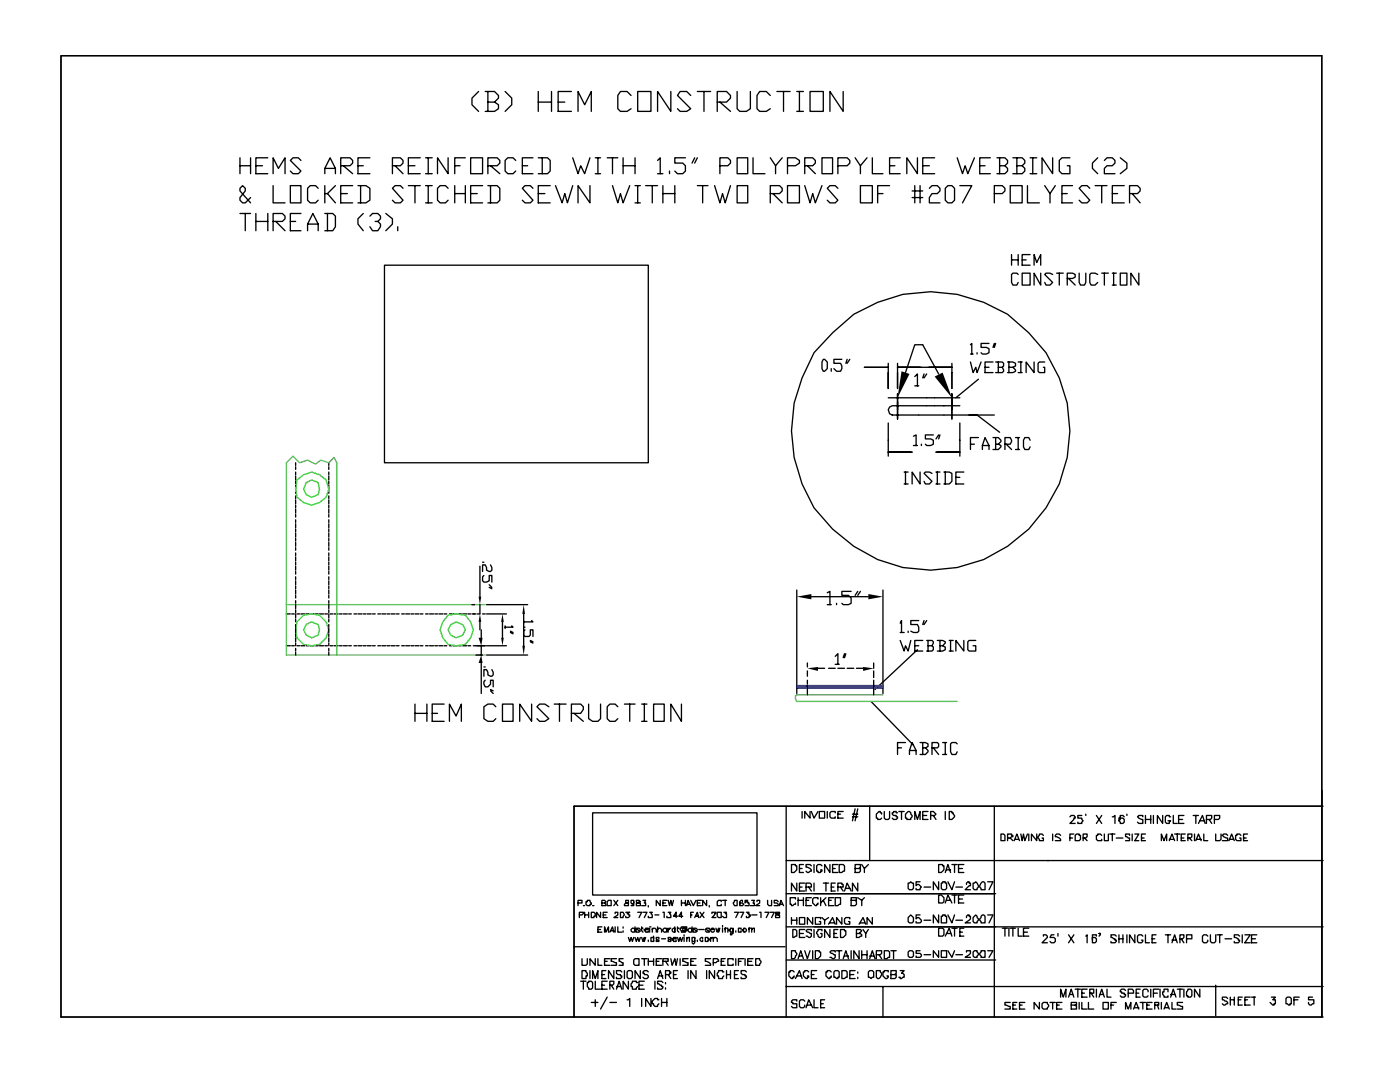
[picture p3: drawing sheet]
<svg xmlns="http://www.w3.org/2000/svg" width="279mm" height="216mm" viewBox="0 0 279 216" stroke-linecap="round" stroke-linejoin="round" font-family="sans-serif">
<g fill="#000">
<path d="M179.9 74.1l1.6 .5-2.4 4.8zM186.5 75.1l1.6-.8 1.9 5.1zM95.5 119.1h.5l-.2 1.5zM159 119.1l2.9-.6v1.1zM173.3 118.5l2.9 .6-2.9 .5zM95.8 122.5l.2 1.6h-.5zM95.5 127.3h.8l-.3 1.6zM96 130.7l.3 1.6h-.8zM100.3 122.5l.2 1.6h-.5zM100 127.3h.5l-.2 1.6zM104.2 128.9h.6l-.3 1.8zM104.5 120.6l.3 1.9h-.6z"/>
<path d="M161.1 133.3l2.1-.2v.8zM172.2 133.1l2.2 .2-2.2 .6z"/>
</g>
<g fill="none" stroke="#000" stroke-width=".26">
<path d="M12.2 11.1h251.6v149.8h-149.2v42h-102.4zM95.5 18.3l-1.3 1.3v1.3l1.3 1.3M96.8 18.3h1.9l.8 .7v.6l-.8 .8M97.4 18.3v3.9M100.8 18.3l1.3 1.3v1.3l-1.3 1.3M107.4 18.3v3.9M110.1 18.3v3.9M114 18.3h-2.6v3.9h2.6M125.9 19l-.8-.7h-1.3l-.5 .7v2.7l.5 .5h1.3l.8-.5M127.3 18.3h2.6v3.9h-2.6zM133.9 18.3v3.9l-2.7-3.9v3.9M137.8 19l-.7-.7h-1.4l-.5 .7 2.6 2.7-.7 .5h-1.4l-.5-.5"/>
<path d="M139.2 18.3h2.6M140.5 18.3v3.9M147.1 18.3v3.4l.5 .5h1.4l.8-.5v-3.4M153.7 19l-.8-.7h-1.3l-.5 .7v2.7l.5 .5h1.3l.8-.5M155 18.3h2.7M156.4 18.3v3.9M159 18.3h1.3M159.5 18.3v3.9M161.7 18.3h2.6v3.9h-2.6zM168.3 18.3v3.9l-2.7-3.9v3.9M47.9 31.5v3.2M47.9 33.1h2.1"/>
<path d="M50 39.4l-1.1 1.1h-.5l-.5-.5v-.6l1-1.3v-.5l-.5-.6-.5 .6v.5l2.1 2.4M50 31.5v3.2M51.1 33.1h1.3M53.4 31.5h-2.3v3.2h2.3M54.5 34.7v-3.2l1.1 2.1 1.3-2.1v3.2M54.5 37v3.5h2.4M57.9 37h2.2v3.5h-2.2zM60.1 32l-.6-.5h-1l-.6 .5 2.2 2.1-.6 .6h-1l-.6-.6M63.5 37.6l-.5-.6h-1.1l-.5 .6v2.4l.5 .5h1.1l.5-.5M64.8 34.7v-1.1l1.1-2.1 1 2.1v1.1M64.8 33.6h2.1M64.8 37v3.5"/>
<path d="M65.4 38.6l1.5 1.9M66.9 37l-1.5 1.6h-.6M68 33.1h1.8l.6-.6v-.5l-.6-.5h-1.8v3.2M68 38.6h1.3M68.5 33.1l1.9 1.6M70.4 37h-2.4v3.5h2.4M71.4 37h1.6l.8 .6v2.4l-.8 .5h-1.6M71.4 33.1h1.1M72 37v3.5M73.8 31.5h-2.4v3.2h2.4M78.3 33.1h1.6l.5-.6v-.5l-.5-.5h-1.6v3.2M78.8 33.1l1.6 1.6"/>
<path d="M80.4 37.6l-.5-.6h-1.1l-.5 .6 2.1 2.4-.5 .5h-1.1l-.5-.5M81.5 33.1h1.3M81.5 37h2.4M82.8 37v3.5M83.9 31.5h-2.4v3.2h2.4M84.9 34.7h1.4M84.9 31.5h1.4M84.9 37h1.4M85.5 31.5v3.2M85.5 37v3.5M89.4 31.5v3.2l-2.1-3.2v3.2M89.4 37.6l-.5-.6h-1.1l-.5 .6v2.4l.5 .5h1.1l.5-.5"/>
<path d="M90.8 33.1h1M90.8 38.6h2.1M90.8 37v3.5M92.9 31.5h-2.1v3.2M92.9 37v3.5M93.9 31.5h2.4v3.2h-2.4zM93.9 38.6h1.3M96.3 37h-2.4v3.5h2.4M97.4 20.4h1.3l.8 .5v.8l-.8 .5h-1.9M97.4 33.1h1.8l.5-.6v-.5l-.5-.5h-1.8v3.2M97.4 37h1.8l.5 .6v2.4l-.5 .5h-1.8M97.9 33.1l1.8 1.6"/>
<path d="M97.9 37v3.5M102.9 32l-.5-.5h-1.1l-.5 .5v2.1l.5 .6h1.1l.5-.6M104.2 33.1h1.1M106.4 31.5h-2.2v3.2h2.2M106.4 37.6l-.6-.6h-1l-.6 .6 2.2 2.4-.6 .5h-1l-.6-.5M107.4 31.5h1.9l.5 .5v2.1l-.5 .6h-1.9M107.4 20.4h2.7M107.4 38.6h1.3M108.2 31.5v3.2M109.8 37h-2.4v3.5h2.4M110.9 37l1.3 3.5 .5-1.9 .5 1.9 1.1-3.5M111.4 20.4h1.3"/>
<path d="M114.3 31.5l1.1 3.2 .5-1.6 .8 1.6 1-3.2M115.4 22.2v-3.9l1.3 2.6 1.3-2.6v3.9M117.7 37v3.5l-2.3-3.5v3.5M118.8 34.7h1.1M118.8 31.5h1.1M119.3 31.5v3.2M121.2 31.5h2.1M122.2 37l1.1 3.5 .5-1.9 .6 1.9 1.3-3.5M122.2 31.5v3.2M124.4 33.1h2.3M124.4 31.5v3.2M126.7 31.5v3.2"/>
<path d="M126.7 37h1.1M127.3 37v3.5M128.9 37h2.3M130.2 37v3.5M131.2 32l.6-.5v3.2M131.2 34.7h1.1M132.3 38.6h2.4M132.3 37v3.5M133.6 34.1v.6M134.7 37v3.5M136.8 31.5h-2.1v1h1.6l.5 .6v1l-.5 .6h-1.1l-.5-.6M138.6 31.5l-.5 1"/>
<path d="M139.2 31.5l-.6 1M139.2 37h2.1M140.2 37v3.5M142.6 37l1.1 3.5 .5-1.9 .5 1.9 1.1-3.5M143.1 20.4h1.9l.8-.8v-.6l-.8-.7h-1.9v3.9M143.7 33.1h1.6l.5-.6v-.5l-.5-.5h-1.6v3.2M143.7 20.4l2.1 1.8M147.1 31.5h2.1v3.2h-2.1zM147.1 37h2.1v3.5h-2.1zM150.3 31.5v3.2h2.4M153.7 31.5l1.1 1.6v1.6M153.7 38.6h1.9l.5-.5v-.5l-.5-.6h-1.9v3.5"/>
<path d="M154.3 38.6l1.8 1.9M156.1 31.5l-1.3 1.6M157.2 37h2.3v3.5h-2.3zM157.2 33.1h1.6l.7-.6v-.5l-.7-.5h-1.6v3.2M159 22.2h1.3M160.6 33.1h1.6l.5-.6v-.5l-.5-.5h-1.6v3.2M160.6 37l1.1 3.5 .5-1.9 .5 1.9 1.3-3.5M161.1 33.1l1.6 1.6M164 31.5h2.2v3.2h-2.2zM167.2 33.1h1.9l.5-.6v-.5l-.5-.5h-1.9v3.2M167.2 37.6l-.5-.6h-1.1l-.5 .6 2.1 2.4-.5 .5h-1.1l-.5-.5M170.7 31.5l1 1.6v1.6"/>
<path d="M171.7 37h2.4v3.5h-2.4zM173 31.5l-1.3 1.6M174.1 31.5v3.2h2.1M175.2 38.6h1M177.5 37h-2.3v3.5M177.5 33.1h1.1M179.7 31.5h-2.2v3.2h2.2M182 39.4h2.1M182 38.1h2.1M182.6 37v3.5M183.1 31.5v3.2l-2.1-3.2v3.2M183.6 37v3.5"/>
<path d="M184.1 33.1h1.4M185.5 37.6l.5-.6h1.1l.5 .6v.5l-.5 .5h-1.1l-.5 .8v1.1h2.1M186.5 31.5h-2.4v3.2h2.4M188.6 37.6l.6-.6h.8l.5 .6v2.4l-.5 .5h-.8l-.6-.5zM191 31.5l1.1 3.2 .5-1.6 .5 1.6 1.4-3.2M191.6 37h2.3l-1.8 3.5M195.5 33.1h1.1M197.6 31.5h-2.1v3.2h2.1M198.4 38.6h1.6l.6-.5v-.5l-.6-.6h-1.6v3.5M199 31.5h1.6l.5 .5v.5l-.5 .6M199.5 33.1h1.1l.5 .5v.5l-.5 .6h-1.6M199.5 31.5v3.2"/>
<path d="M201.6 37h2.4v3.5h-2.4zM202.1 31.5h1.9l.5 .5v.5l-.5 .6M202.9 33.1h1.1l.5 .5v.5l-.5 .6h-1.9M202.9 31.5v3.2M205.1 37v3.5h2.3M205.6 34.7h1.3M205.6 31.5h1.3M206.1 31.5v3.2M208.5 37l1 1.6v1.9M210.1 31.5v3.2l-2.1-3.2v3.2M210.6 37l-1.1 1.6M211.9 38.6h1.1"/>
<path d="M213.5 31.5h-1.6l-.5 .5v2.1l.5 .6h1.6v-1.6h-.5M214 37h-2.1v3.5h2.1M217.5 37.6l-.5-.6h-1.1l-.5 .6 2.1 2.4-.5 .5h-1.1l-.5-.5M218.5 37h2.4M219.1 31.5l-1.1 1v1.1l1.1 1.1M219.9 37v3.5M220.4 32l.5-.5h1.1l.5 .5v.5l-.5 .6h-1.1l-.5 .5v1.1h2.1M222 38.6h1M223.6 31.5l1.3 1v1.1l-1.3 1.1M224.4 37h-2.4v3.5h2.4M225.4 38.6h1.6l.5-.5v-.5l-.5-.6h-1.6v3.5M226 38.6l1.5 1.9"/>
<path d="M47.9 42.6h2.1M48.9 42.6v3.4M51.1 42.6v3.4M51.1 44.2h2.3M53.4 42.6v3.4M54.5 44.2h1.9l.5-.5v-.6l-.5-.5h-1.9v3.4M55 44.2l1.9 1.8M57.9 44.2h1.1M60.1 42.6h-2.2v3.4h2.2M61.4 46v-1.3l1-2.1 1.1 2.1v1.3M61.4 44.7h2.1M64.8 42.6h1.6l.5 .5v2.1l-.5 .8h-1.6"/>
<path d="M65.4 42.6v3.4M72.5 42.6l-1.1 1.1v1l1.1 1.3M73.8 43.1l.5-.5h1.1l.5 .5v.6l-.5 .5h-.5M75.4 44.2l.5 .5v.5l-.5 .8h-1.1l-.5-.8M76.7 52.9h52.7v39.4h-52.7zM77 42.6l1.3 1.1v1l-1.3 1.3M79.4 45.2v.8M84.9 40.5h1.4M126.7 40.5h1.1M201.9 50.8v2.1M201.9 51.9h1.3M203.2 54.8l-.3-.3h-.8l-.2 .3v1.6l.2 .5h.8l.3-.5"/>
<path d="M203.2 50.8v2.1M204 54.5h1.6v2.4h-1.6zM204 51.9h.8M205.6 50.8h-1.6v2.1h1.6M206.4 52.9v-2.1l.5 1.6 .8-1.6v2.1M207.7 54.5v2.4l-1.3-2.4v2.4M210.1 54.8l-.6-.3h-.7l-.3 .3 1.6 1.6-.6 .5h-.7l-.3-.5M210.9 54.5h1.3M211.4 54.5v2.4M213 55.6h1l.6-.3v-.5l-.6-.3h-1v2.4M213.3 55.6l1.3 1.3M215.4 54.5v1.9l.2 .5h.8l.3-.5v-1.9"/>
<path d="M219.1 54.8l-.6-.3h-.7l-.3 .3v1.6l.3 .5h.7l.6-.5M219.9 54.5h1.3M220.4 54.5v2.4M222 54.5h.8M222 56.9h.8M222.2 54.5v2.4M223.6 54.5h1.3v2.4h-1.3zM227.3 54.5v2.4l-1.6-2.4v2.4M164.3 71.7h.3l.5 .5v1.4l-.5 .5h-.3l-.3-.5v-1.4zM165.9 73.6v.5M166.2 66.4l4.2-3.7a28.4 28.4 0 0 1 30.7 0l4.2 3.7a27.5 27.5 0 0 1-4.2 42.6 27.3 27.3 0 0 1-34.9-3.4l-3.7-4.3a28.4 28.4 0 0 1-2.4-25.9l2.4-5zM168 71.7h-1.6v.8h1.3l.3 .5v.6l-.3 .5h-.7l-.6-.5"/>
<path d="M169.1 71.7l-.3 .8M169.6 71.7l-.5 .8M172.5 73.3h4.8M177.3 72.5v5v-3.2M177.3 79.4h14.3M179.1 73.3h10.9h-4.8M179.1 73.3v4.2v-3.2M179.1 73.3h4.8M179.1 72.5v.8M179.1 78.6v5M180.7 74.3l1.9-5.5h1.5l3.2 5.8M182.6 75.1l.5-.5v2.4"/>
<path d="M182.6 77h.8M184.4 74.6l-.3 .8M184.9 74.6l-.5 .8M190 72.5v5M190 78.6v5M193.7 68.8l.2-.3v2.1M193.7 72.2l.5 2.1 .5-1 .3 1 .8-2.1M193.7 70.6h.5M195 70.4v.2M195.3 75.7l-4.5 3.7M196.6 73.3h.8M197.4 68.5h-1.6v.8h1l.6 .3v.8l-.6 .2h-.7l-.3-.2"/>
<path d="M198.2 72.2h-1.6v2.1h1.6M198.4 68.5l-.2 .8M198.7 72.2h1.3l.3 .3v.5l-.3 .3M198.7 68.5l-.3 .8M199.2 73.3h.8l.3 .8-.3 .2h-1.3M199.2 72.2v2.1M201.1 72.2h1l.6 .3v.5l-.6 .3M201.3 73.3h.8l.6 .5v.3l-.6 .2h-1M201.3 72.2v2.1M203.2 74.3h.8M203.2 72.2h.8M203.7 72.2v2.1"/>
<path d="M206.4 72.2v2.1l-1.6-2.1v2.1M208.5 72.2h-1.1l-.2 .3v1.6l.2 .2h1.1v-1h-.3M59 92.3v.6M59 93.1v.6M59 94.2v.5M59 95v.8M59 96v.6M59 96.8v.8M59 97.9v.5M59 99v.5M59 99.7v.8M65.6 92.3v.6"/>
<path d="M65.6 93.1v.6M65.6 94.2v.5M65.6 95v.8M65.6 96v.6M65.6 96.8v.8M65.6 97.9v.5M65.6 99v.5M65.6 99.7v.8M177.3 84.4v6.6M177.3 90.2h4.7M180.4 94.2h.8M180.4 96.6h.8"/>
<path d="M180.7 94.2v2.4M182.3 87l.5-.2v2.1M182.3 88.9h.8M183.6 94.2v2.4l-1.6-2.4v2.4M183.9 88.6v.3M186 94.5l-.5-.3h-.8l-.3 .3 1.6 1.5-.5 .6h-.8l-.3-.6M186.3 86.8h-1.6v.8h1l.6 .2v.8l-.6 .3h-.8l-.2-.3M186.8 90.2h4.8M186.8 94.2h.8M186.8 96.6h.8M187.1 94.2v2.4M187.3 86.8l-.5 .8"/>
<path d="M187.6 86.8l-.3 .8M188.4 94.2h1l.6 .3v1.5l-.6 .6h-1M188.6 94.2v2.4M190.8 95.2h.8M191.6 81h-13.5l-.6 .2-.2 .6 .2 .7 .6 .3h20.3M191.6 84.4v6.6M192.4 94.2h-1.6v2.4h1.6M193.7 88.6h.8M195 82.8l4.5 3.5M195.3 87.3h-1.6v2.4M196.1 89.7v-.8l.5-1.6 .8 1.6v.8M196.1 88.9h1.3"/>
<path d="M198.2 87.3h1l.6 .5v.3l-.6 .5M198.7 88.6h.5l.6 .3v.3l-.6 .5h-1M198.7 87.3v2.4M200.6 88.6h1l.3-.5-.3-.8h-1v2.4M200.8 88.6l1.1 1.1M202.7 87.3h.8M202.7 89.7h.8M203.2 87.3v2.4M205.6 87.8l-.3-.5h-.8l-.2 .5v1.4l.2 .5h.8l.3-.5M59 100.8v.5M59 101.6v.8M59 102.7v.5"/>
<path d="M59 103.7v.5M59 104.5v.8M59 105.6v.5M59 106.4v.8M59 107.4v.5M59 108.2v.8M59 109.3v.5M59 110.3v.6M59 111.1v.8M59 112.2v.5M59 113v.8M59 114v.6"/>
<path d="M59 115.1v.5M59 115.9v.8M59 116.9v.6M59 117.7v.8M59 118.8v.5M59 119.9v.5M65.6 100.8v.5M65.6 101.6v.8M65.6 102.7v.5M65.6 103.7v.5M65.6 104.5v.8M65.6 105.6v.5"/>
<path d="M65.6 106.4v.8M65.6 107.4v.5M65.6 108.2v.8M65.6 109.3v.5M65.6 110.3v.6M65.6 111.1v.8M65.6 112.2v.5M65.6 113v.8M65.6 114v.6M65.6 115.1v.5M65.6 115.9v.8M65.6 116.9v.6"/>
<path d="M65.6 117.7v.8M65.6 118.8v.5M65.6 119.9v.5M95.8 113v6.1M96.3 112.2h.3M96.6 114.8l-.3 .3v.8l.3 .3h.5l.5-.3v-1.1h.6v1.4M97.6 116.7l.6 .5M97.6 117.2l.6 .3M97.9 112.7l.3 .5v.6l-.3 .2-.8-.2v-.6l-.3-.5h-.5v1.3M159 117.7v20.7M161.9 119.1h11.4M165.1 118.3l.5-.3v2.6"/>
<path d="M169.9 118h-1.9v.8h1.3l.6 .5v1.1l-.6 .2h-1l-.3-.2M171.2 118l-.5 .8M171.7 118l-.5 .8M176.2 117.7v20.7M57.2 128.9h.7M57.2 122.5h.7M58.2 128.9h.5M58.2 122.5h.5M59 120.6v.8M59 121.7v.5M59 122.5v.8M59 123.6v.5"/>
<path d="M59 124.6v.5M59 125.4v.8M59 126.5v.5M59 127.3v.8M59 128.3v.6M59 129.4v.5M59 130.2v.5M59.3 128.9h.5M59.3 122.5h.5M60.1 128.9h.8M60.1 122.5h.8M61.1 128.9h.5"/>
<path d="M61.1 122.5h.5M61.9 128.9h.8M61.9 122.5h.8M63 128.9h.5M63 122.5h.5M63.8 128.9h.8M63.8 122.5h.8M64.8 128.9h.6M64.8 122.5h.6M65.6 120.6v.8M65.6 121.7v.5M65.6 122.5v.8"/>
<path d="M65.6 123.6v.5M65.6 124.6v.5M65.6 125.4v.8M65.6 126.5v.5M65.6 127.3v.8M65.6 128.3v.6M65.6 129.4v.5M65.6 130.2v.5M65.9 128.9h.5M65.9 122.5h.5M66.7 128.9h.8M66.7 122.5h.8"/>
<path d="M67.7 128.9h.6M67.7 122.5h.6M68.5 128.9h.8M68.5 122.5h.8M69.6 128.9h.5M69.6 122.5h.5M70.6 128.9h.6M70.6 122.5h.6M71.4 128.9h.8M71.4 122.5h.8M72.5 128.9h.5M72.5 122.5h.5"/>
<path d="M73.3 128.9h.8M73.3 122.5h.8M74.3 128.9h.6M74.3 122.5h.6M75.4 128.9h.5M75.4 122.5h.5M76.2 128.9h.8M76.2 122.5h.8M77.3 128.9h.5M77.3 122.5h.5M78.1 128.9h.7M78.1 122.5h.7"/>
<path d="M79.1 128.9h.5M79.1 122.5h.5M80.2 128.9h.5M80.2 122.5h.5M81 128.9h.8M81 122.5h.8M82 128.9h.5M82 122.5h.5M82.8 128.9h.8M82.8 122.5h.8M83.9 128.9h.5M83.9 122.5h.5"/>
<path d="M84.9 128.9h.6M84.9 122.5h.6M85.7 128.9h.8M85.7 122.5h.8M86.8 128.9h.5M86.8 122.5h.5M87.6 128.9h.8M87.6 122.5h.8M88.6 128.9h.6M88.6 122.5h.6M89.7 128.9h.5M89.7 122.5h.5"/>
<path d="M90.5 128.9h.8M90.5 122.5h.8M91.5 128.9h.6M91.5 122.5h.6M92.3 128.9h.8M92.3 122.5h.8M93.4 128.9h.5M93.4 122.5h.5M94.2 120.6h.5M94.2 122.5h.8M94.5 128.9h2.3M95 130.7h1.3"/>
<path d="M95.8 120.6v1.9h-.6M95.8 124.1v1.6M96 125.7v1.6M96 128.9v1.8M96 132.3v6.1M96.3 122.5h.5M96.6 133.1h.2M96.8 135.7l-.2 .3v.5l.2 .6h.6l.5-.6v-.8h.5v1.4M97.1 128.9h4M97.1 120.6h8.2M97.1 122.5h4M97.1 130.7h8.2"/>
<path d="M97.9 137.6l.5 .2M97.9 137.8l.5 .6M98.2 133.6l.2 .5v.6l-.2 .2-.8-.2v-.6l-.3-.5h-.5v1.3M100.3 124.1v3.2M100.8 124.9v.5M101.9 125.9l.5 .3M101.9 126.2l.5 .3M102.1 124.9l.3 .2h-1.6M104.5 122.5v6.4M104.5 125.1h.3M104.8 125.7l-.3 .2v.8l.3 .3h.8l.2-.3v-1h.6v1.3M105.8 127.8l.6 .3"/>
<path d="M105.8 128.1l.6 .2M106.1 123.8l.3 .3h-1.9M161.1 132.3v.8M161.1 133.9v1M161.1 135.7v.8M161.1 136.8v1.8M163.2 133.3h1.4M165.1 120.6h.8M165.4 133.3h1.3M166.7 131l.5-.6v2.2M166.7 132.6h.8M167 120.4v.2"/>
<path d="M167.2 133.3h1.3M168.5 130.4l-.2 .8M168.8 130.4l-.3 .8M169.1 133.3h1.3M170.9 133.3h1.3M173.8 140l8.5 8.7M174.4 132.3v1M174.4 133.9v1.3M174.4 135.7v2.9M179.7 124.4l.2-.6v2.4M179.7 127.8l.7 2.1 .3-1 .5 1 .6-2.1M179.7 126.2h.7"/>
<path d="M181.2 125.9v.3M182.6 128.9h.8M183.1 129.6l-8.5 8M183.4 123.8h-1.6v.8h1.3l.3 .5v.8l-.3 .3h-.8l-.5-.3M184.1 127.8h-1.5v2.1h1.5M184.4 123.8l-.3 .8M184.9 127.8h1.1l.3 .3-.3 .8M184.9 123.8l-.5 .8M185.2 128.9h.8l.3 .2v.5l-.3 .3h-1.1M185.2 127.8v2.1M187.1 127.8h1l.5 .3v.2l-.5 .6M187.6 128.9h.5l.5 .2v.5l-.5 .3h-1"/>
<path d="M187.6 127.8v2.1M189.4 129.9h.8M189.4 127.8h.8M189.7 127.8v2.1M192.4 127.8v2.1l-1.6-2.1v2.1M194.7 127.8h-1.3l-.3 .3v1.5l.3 .3h1.3v-1h-.5M82.8 140.5v3.4M82.8 142.3h2.4M85.2 140.5v3.4M86.3 142.3h1M88.6 140.5h-2.3v3.4h2.3M89.7 143.9v-3.4l1.3 2.4 1.1-2.4v3.4"/>
<path d="M99 141l-.6-.5h-1l-.8 .5v2.4l.8 .5h1l.6-.5M100.3 140.5h2.1v3.4h-2.1zM106.1 140.5v3.4l-2.4-3.4v3.4M109.5 141l-.8-.5h-1l-.5 .5 2.3 2.4-.8 .5h-1l-.5-.5M110.6 140.5h2.4M111.7 140.5v3.4M114 142.3h1.9l.5-.7v-.6l-.5-.5h-1.9v3.4M114.6 142.3l1.8 1.6M117.5 140.5v2.9l.8 .5h1l.6-.5v-2.9M123.3 141l-.5-.5h-1.1l-.5 .5v2.4l.5 .5h1.1l.5-.5M124.6 140.5h2.1M125.7 140.5v3.4"/>
<path d="M128.1 143.9h1M128.1 140.5h1M128.6 140.5v3.4M130.4 140.5h2.2v3.4h-2.2zM136 140.5v3.4l-2.1-3.4v3.4M179.1 149.2h.8M180.7 148.2h-1.6v2.3M181.5 150.5v-.7l.5-1.6 .8 1.6v.7M181.5 149.8h1.3M183.6 148.2h1.1l.5 .2v.6l-.5 .2M184.1 149.2h.6l.5 .6v.2l-.5 .5h-1.1M184.1 148.2v2.3"/>
<path d="M186 149.2h1.1l.2-.2v-.6l-.2-.2h-1.1v2.3M186.3 149.2l1 1.3M188.1 148.2h.8M188.1 150.5h.8M188.6 148.2v2.3M191 148.4l-.2-.2h-.8l-.3 .2v1.6l.3 .5h.8l.2-.5M263.8 157.7v45.2v-191.8h-251.6v191.8h251.9M116.9 179.9h.3v-.2h.5l.3 .7h-.3v.3h-.5l-.3-.3zM118.3 162.2h32.8v16.4h-32.8zM121.2 179.9l.2-.2h.6v1h-.8zM122.5 179.7l.8 1M123.3 179.7l-.8 1"/>
<path d="M124.9 179.7v.5h.5v.5h-.8v-.3l.3-.2h.5v-.5zM126.5 179.9v.3l-.3 .2-.3-.2v-.5h.6v1h-.6M127 179.7v.2l.3 .3h.5v.5h-.8v-.5h.5v-.3h.3l-.3-.2zM128.3 179.7h.6l-.3 .5h.3v.5h-.8M131.8 179.7v1l-.8-1v1M133.1 179.7h-.8v1h.8M133.3 179.7l.3 1 .3-1 .2 1 .3-1M136 179.7v1M136.8 179.7v1M137.8 179.7l.6 1 .5-1M140 179.7h-.8v1h.8M141 179.7v1l-.8-1v1"/>
<path d="M143.9 179.9v-.2h-.5l-.3 .2v.8h.8v-.3M144.2 179.7h.8M144.7 179.7v1M146.6 179.7h.5v1h-.5l-.3-.5 .3-.3zM148.2 179.9v-.2h-.3l-.3 .2v.8h.6l.2-.3-.2-.2h-.6v.2M149.2 179.7h-.5v.5l.3-.3h.2v.3h.3v.5h-.8M150 179.7h.5l-.2 .5h.2v.5h-.7M151.1 179.9v-.2h.5v.5l-.8 .5h.8M153.2 179.7v.7l.3 .3h.5v-1M155.3 179.9l-.3-.2h-.5v.5h.5l.3 .2v.3h-.8M156.9 160.9v10.8h41.5v-10.8M156.9 178.3h41.8"/>
<path d="M156.9 171.7v31.2M158 172.5h.8v.3h.2v.8l-.5 .5h-.5zM158.8 179.4v-.3h-1.1v1.3h.3v.3h.2l.3-.3h.3v-.2M159 176.2v1.6l-1-1.6v1.6M159.3 179.7h1M159.3 179.1v1.6M159.5 177h.6M159.5 173.3h.6M160.1 161.9v1.3M160.3 172.5h-.8v1.6h.8M160.3 179.1v1.6M160.6 176.2h-1.1v1.6h1.1"/>
<path d="M160.9 177h1v-.5l-.2-.3h-.8v1.6M160.9 179.7h.5M161.4 177l.5 .8M161.7 161.9v1.3l-1.1-1.3v1.3M161.9 179.1h-1v1.6h1M161.9 172.8l-.2-.3h-.8v.5l.8 .3 .2 .3v.2h-.2l-.3 .3h-.3l-.2-.3M161.9 161.9l.6 1.3 .7-1.3M162.5 172.5v1.6M162.5 176.2v1.6M163.2 179.4v-.3h-.7l-.3 .3v.8l.5 .5h.3v-.3h.2v-.2M163.5 161.9h1.1v1.3h-1.1zM163.8 179.1v1.6"/>
<path d="M164 172.8l-.2-.3h-.6l-.2 .3v1h.2v.3h.6v-.3h.2v-.2h-.2M164.3 176.2h1.1M164.3 179.7l.5 1M164.8 176.2v1.6M164.8 179.1l-1 1.1M165.1 161.9v1.3M165.4 179.7h.5M165.6 172.5v1.6l-1-1.6v1.6M165.9 177h.5M166.2 173.3h.5M166.4 179.1h-1v1.6h1M166.7 179.1h1v1.3h-.2l-.3 .3h-.5z"/>
<path d="M166.7 176.2h-.8v1.6h.8M166.7 162.2v-.3h-.8l-.3 .3v.8l.3 .2h.8v-.2M167.2 177h1.1v-.5h-.3v-.3h-.8v1.6M167.2 172.5h-1v1.6h1M167.2 162.5h.5M167.5 172.5h.8l.2 .3v1h-.2l-.3 .3h-.5zM167.7 177l.6 .8M168.3 161.9h-1.1v1.3h1.1M168.5 177.8l.6-1.6 .8 1.6M168.8 177.3h.8M169.9 179.7h1v-.6h-1v1.6h.8l.2-.3v-.5l-.2-.2M170.1 162.5h1.1"/>
<path d="M170.1 163h1.1M170.7 173.3h.7l.3-.3v-.5h-1v1.6h.7l.3-.3v-.5h-.3M170.7 161.4l-.6 2.4M171.2 176.2v1.6l-1.1-1.6v1.6M171.2 179.1l.8 .6v1M171.2 161.4l-.5 2.4M172 172.5l.5 .8v.8M172.5 179.1l-.5 .6M173.3 172.5l-.8 .8M173.6 160.9v10.8M175.9 162.5v-.3h-.2v-.3h-.3l-.5 .6v.7h.3v.3h.5l.2-.3M176.5 161.9v1.3l.2 .3h.6l.2-.3v-1.3"/>
<path d="M179.1 162.2h-.2v-.3h-.6v.3h-.2v.3l.2 .2h.6v.3h.2v.2l-.2 .3h-.6l-.2-.3M179.4 161.9h1M179.9 161.9v1.6M180.7 162.5l.5-.6h.3l.5 .8-.2 .8h-.8v-.3h-.3zM181.2 176.2h.3l.3-.3 .2 .3h.3v1.1l-.3 .2h-.5l-.3-.2zM182.6 163.5v-1.6l.5 1.6 .5-1.6v1.6M183.6 175.9h-.8v.8l.3-.2h.3l.5 .5-.3 .3v.2h-.8v-.2M184.1 162.7h.8M184.4 177h1.3M185.2 161.9h-1.1v1.6h1.1M185.7 162.7h.8l.3-.2-.5-.6h-.6v1.6M186.3 162.7l.5 .8"/>
<path d="M187.3 178.6h.6l.5 .5v.8l-.3 .3h-.8zM187.3 172.5h.8v.3h.3v.8l-.5 .5h-.6zM187.3 175.9v1.6l-1-1.6v1.6M187.9 176.2h.2v-.3h.5v.3h.3v1.1l-.3 .2h-.5l-.2-.2zM188.6 174.1l.6-1.6 .5 1.6M188.6 161.9v1.6M188.9 179.7h.8M188.9 173.6h.8M189.2 175.9l.8 1.6 .5-1.6M189.4 161.9h.6v.3h.2v.3l.3 .2v.3l-.5 .5h-.6zM190 178.6h1M190 172.5h1"/>
<path d="M190.5 172.5v1.6M190.5 178.6v1.6M190.8 177h1.3M191.3 179.4h.8M191.3 173.3h.8M192.4 178.6h-1.1v1.6h1.1M192.4 172.5h-1.1v1.6h1.1M192.9 176.5v-.3l.2-.3h.3v.3h.3v.5h-.3l-.8 .8h1.1M194.2 176.2h.3l.2-.3 .3 .3 .3 .5-.3 .8h-.5l-.3-.2zM195.8 176.2l.3-.3h.2l.3 .3v1.3h-.8v-.2l-.3-.3zM197.1 175.9h1.1l-.8 1.6M199.8 166.4h.5l.3 .3v1h-.8z"/>
<path d="M201.1 167.2h.5l.3-.2h.2v-.3h-.2v-.3h-.8v1.3M201.6 167.2l.5 .5M202.4 167.7l.5-1.3 .6 1.3M202.7 167.5h.5M203.7 166.4l.3 1.3 .3-1.3 .2 1.3 .6-1.3M205.3 166.4v1.3M206.9 166.4v1.3l-1.1-1.3v1.3M208.2 166.7l-.2-.3h-.6v.3l-.2 .3 .2 .7h.8v-.5h-.2M210.1 166.4v1.3M211.7 166.7l-.3-.3h-.5l-.3 .3v.3l.8 .2 .3 .3v.2h-1.1M213.5 163l.3-.3h.5l.3 .3v.2h-.3v.3l-.8 .8h1.1M213.5 167.2h.5"/>
<path d="M214.3 166.4h-.8v1.3M214.6 166.7l.2-.3h.6v.3h.2v.8l-.2 .2h-.8zM215.9 162.7h-.8v.5h.8v.3l.3 .3-.3 .2v.3h-.8v-.3M216.2 167.2h.5l.3-.2v-.6h-.8v1.3M216.4 167.2l.6 .5M216.7 162.5v.2M218.8 162.7l1.1 1.6M219.9 166.7l-.3-.3h-.5v.3h-.3v.8l.3 .2h.8v-.2M219.9 162.7l-1.1 1.6M220.4 166.4v1.3h.8v-1.3M221.5 166.4h1M222 163h.2l.3-.3v1.6"/>
<path d="M222 166.4v1.3M222.8 167.2h1.3M224.4 163l-.3-.3h-.5v.3l-.3 .2v.6l.3 .2v.3h.5l.3-.3v-.5l-.3-.3h-.5v.3l-.3 .3M224.9 162.5v.2M225.4 166.7v-.3h-.8v.6l.8 .2v.5h-.8M226 166.4v1.3M226.5 166.4h.8l-.8 1.3h.8M227.8 167.2h.5M228.1 163v-.3h-.8l-.3 .3 .8 .5h.3v.8h-.8l-.3-.3M228.6 166.4h-.8v1.3h.8M228.6 163.5h1.1M228.6 162.7v1.6"/>
<path d="M229.7 162.7v1.6M230.2 162.7v1.6M231.8 167.7v-1.3l.5 1.3 .5-1.3v1.3M232 162.7v1.6l-1-1.6v1.6M233.4 167.7l.5-1.3 .5 1.3M233.4 167.5h.8M233.6 163h-.2v-.3h-.6l-.2 .3v1l.2 .3h.6v-.3l.2-.2h-.5M234.2 162.7v1.6h.7M234.4 166.4h1.1M234.9 166.4v1.3M235.2 163.5h.8M235.7 167.2h.6"/>
<path d="M236.3 162.7h-1.1v1.6h1.1M236.5 166.4h-.8v1.3h.8M237.1 167.2h.5l.3-.2v-.6h-.8v1.3M237.3 167.2l.6 .5M238.1 162.7h1.1M238.4 166.4v1.3M238.7 167.7l.5-1.3 .5 1.3M238.7 162.7v1.6M238.9 167.5h.8M239.2 164.3l.8-1.6 .5 1.6M239.4 163.8h.8M240.2 166.4v1.3h.8"/>
<path d="M240.8 163.5h.8l.2-.3v-.5h-1v1.6M241.3 163.5l.5 .8M242.4 163.5h.8l.2-.3v-.5h-1v1.6M242.6 166.4v1.3h.8l.3-.2v-1.1M245 166.7l-.3-.3h-.5l-.3 .3 .3 .3 .8 .2v.5h-1.1M245.3 167.7l.5-1.3 .5 1.3M245.5 167.5h.6M247.6 166.7l-.2-.3h-.5v.3h-.3v.8l.3 .2h.7v-.5h-.2M248.2 167.2h.5M249 166.4h-.8v1.3h.8M264.1 171.7h-65.7v31.2M264.1 160.9h-149.5v42"/>
<path d="M114.6 188.9h42M115.4 180.2h.8v-.5h-.8v1M115.6 182.6h.6l.2-.3v-.3h-.8v1.1M115.9 195.8h1M116.2 193.7h.7v.2l.3 .3v.5h-.3v.6h-.7zM116.2 191.3v1.3h.7l.3-.2v-1.1M116.4 180.7h.3zM116.4 195.8v1.6M116.7 182v1.1M116.7 182.6h.8M117.2 196.1h.3v-.3h.5l.3 .3v1l-.3 .3h-.5v-.3l-.3-.3zM117.5 182v1.1"/>
<path d="M117.7 193.7v1.6M118 182h.5l.3 .3v.5h-.3v.3h-.5zM118.3 180.7h.2zM118.3 195.3v-1.6l.5 1.6 .5-1.6v1.6M118.8 195.8v1.6h1.1M118.8 191.3v1.3l-1.1-1.3v1.3M118.8 199.5v1.3M119.3 191.3v1.3h.8M119.3 185.5h.6M119.9 182v1.1l-.8-1.1v1.1M120.1 180.2h.6l.2-.3-.2-.2h-.6v1h.8v-.3l-.2-.2M120.1 184.9h-.8v1.1h.8"/>
<path d="M120.1 196.6h.6M120.1 194.5h.6M120.4 182.6h.5M120.7 186v-1.1l.2 1.1 .5-1.1v1.1M120.7 191.8h.5M120.9 193.7h-.8v1.6h.8M121.2 182h-.8v1.1h.8M121.2 195.8h-1.1v1.6h1.1M121.2 199l-1.3 2.3M121.7 186l.5-1.1 .3 1.1M121.7 196.6h.5l.3-.3v-.5h-.8v1.6M121.7 191.3h-1v1.3h1"/>
<path d="M122 185.7h.5M122 196.6l.5 .8M122.5 193.7v1.6l-1.1-1.6v1.6M122.8 182.3v-.3h.5v.6l-.8 .5h.8M122.8 184.9v1.1M123 197.4l.6-1.6 .5 1.6M123 191.3h-1v.5l1 .3v.5h-1M123 196.8h.8M123.3 184.9v1.1h.8M123.8 182h.6l.2 .6-.2 .2v.3h-.6zM124.1 193.9l-.3-.2h-.8v.5l.3 .3h.5v.2h.3v.3l-.3 .3h-.8v-.3M124.4 191.3h-.8v.5l.8 .3v.5h-.8"/>
<path d="M124.4 184.9v.3M124.4 185.7v.3M124.6 193.7v1.6M124.9 182h.8l-.6 .3h.3v.3h.3v.2l-.3 .3h-.5v-.3M125.1 193.9l.3-.2h.5l.3 .2v1.1l-.3 .3h-.5l-.3-.3zM125.1 199.5h.3l.3-.3v1.6M125.4 187.1l.3 .8 .2-.8 .3 .8 .3-.8M125.4 195.8v1.6l-1-1.6v1.6M126.5 191.6l.2-.3h.8v1.3h-.8l-.2-.2zM126.7 185.5l-.2-.3h-.3l-.3 .3v.2l.3 .3h.3l.2-.3M126.7 187.1l.3 .8 .3-.8 .2 .8 .3-.8M126.7 184.9v1.1"/>
<path d="M127.3 182h.8l-.6 1.1M127.3 196.1h-.3v-.3h-.8v.3l-.3 .2v.5h.3v.6h.8v-.3l.3-.3M127.5 196.6h.8M127.8 185.5l-.3-.3h-.5v.3l.8 .2-.3 .3h-.5v-.3M127.8 193.7v1.6l-1.1-1.6v1.6M128.1 184.9v.8l.2 .3M128.1 187.1l.2 .8 .3-.8v.8l.3-.8M128.1 199.2v1.6M128.1 185.2h.2M128.1 191.3h1M128.3 182h.8l-.5 1.1M128.6 185.5h.8v-.3h-.5v.3h-.3v.2h.3v.3h.5v-.3"/>
<path d="M128.6 195.8h-1.1v1.6h1.1M128.6 191.3v1.3M129.4 193.9l-.3-.2h-.5l-.3 .2v.3h.3v.3h.5l.3 .2v.3l-.3 .3h-.5l-.3-.3M129.4 180.7v.3M129.4 187.6v.3M129.4 191.3v1.3M129.4 191.8h1M129.6 184.9h.3zM129.6 182h.6l-.3 .3 .3 .3v.5h-.8v-.3M129.6 185.2v.8M129.9 199.2v1.6l-1-1.6v1.6M130.2 185.5l.2-.3h.3l.3 .3v.5"/>
<path d="M130.2 185.2v.8M130.4 187.3v-.2h-.5v.8h.5v-.3M130.4 186.8v1.1M130.4 191.3v1.3M130.7 182.6h.8M130.7 195.8v1.6M131 191.8h.5M131.2 185.5l.3-.3h.3l.2 .3v.5M131.2 195.3l.6-1.6 .5 1.6M131.2 184.9v1.1M131.5 199.5h-.3v-.3h-.5l-.5 .6v.5h.2v.3l.3 .2h.5v-.2l.3-.3M131.5 187.3v-.2h-.5v.2l.2 .3h.3v.3h-.5v-.3"/>
<path d="M131.5 194.7h.8M132 191.3h-1v1.3h1M132 199.2v1.6M132 187.3h.8M132.3 182h.3v1.1M132.3 196.1l-.3-.3h-.8v.5l.8 .3v.2h.3v.3l-.3 .3h-.8v-.3M132.3 191.8h1v-.5h-1v1.3M132.3 180.2h.5M132.8 197.1v.3zM132.8 194.5h.8v-.3h.3v-.3h-.3v-.2h-.8v1.6M132.8 196.1v.2M132.8 191.8l.5 .8"/>
<path d="M133.1 185.5l-.3-.3h-.2l-.3 .3v.2l.3 .3h.2l.3-.3M133.1 185.2v.8M133.1 199.2v1.6M133.3 182h.6l-.3 .3 .3 .3v.5h-.8v-.3M133.3 185.2v.8M133.3 194.5l.6 .8M133.9 185.2h-.3v.3h-.3M133.9 187.3v-.2h-.6v.2l.6 .3v.3h-.6v-.3M133.9 191.3l.2 1.3 .6-1.3 .2 1.3 .3-1.3M134.1 187.3h.8v-.2h-.5v.2h-.3v.3h.3v.3h.5v-.3M134.4 194.5h.5M134.7 185.5v-.3h-.3l-.3 .3v.2l.3 .3h.3v-.3"/>
<path d="M134.7 184.9v1.1M135.2 182.8h-.8l.5-.8v1.1M135.2 184.9v.8l.3 .3M135.2 187.1l.3 .8 .2-.8 .3 .8 .3-.8M135.2 193.7h-.8v1.6h.8M135.2 185.2h.3M135.7 191.3v1.3M136 180.2h.8M136.3 182.8h-.8l.5-.8v1.1M136.5 186.5v.3M136.5 187.1v.8M136.8 185.5l-.3 .2h-.2v-.5h.5v.5h.3v-.8h-1.1v.3h-.3l.3 .8h.8v-.3"/>
<path d="M137.1 180.7l.2-1 .5 1M137.1 187.3l.2-.2h.3v.8M137.1 180.4h.5M137.1 187.1v.8M137.3 191.3h-1v.5l1 .3v.5h-1M137.3 193.7v1.6M137.8 182.6h.3M137.8 191.8h.6M138.1 185.5l-.3-.3h-.2l-.3 .3v.2l.3 .3h.2l.3-.3M138.1 184.9v1.1M138.4 182h-.6v1.1M138.6 183.1l.6-1.1 .2 1.1"/>
<path d="M138.6 187.1v1l-.2 .3-.3-.3M138.6 187.3v-.2h-.5v.8h.5v-.3M138.9 193.7v1.6l-1.1-1.6v1.6M138.9 191.3h-1.1v1.3h1.1M138.9 182.8h.5M139.2 185.5l-.3-.3h-.5v.3l.8 .2-.3 .3h-.5v-.3M139.2 180.2h.5M139.2 187.6v.3M139.4 185.5h1.1M139.7 182l.8 1.1M140.2 187.3v-.2h-.2l-.3 .2v.3l.3 .3h.2v-.3M140.5 182l-.8 1.1"/>
<path d="M140.8 187.1h.5v.2h.3v.3h-.3v.3h-.5zM141 193.7v1.6M141.6 185.5v-.3h-.6l-.2 .3 .8 .2v.3h-.6l-.2-.3M141.6 180.7v.3M141.8 185.5h.8l-.3-.3h-.2l-.3 .3v.2l.3 .3h.2l.3-.3M141.8 187.3l.3-.2h.2v.8M141.8 191.3h-1v.5l.8 .3 .2 .3v.2h-1M141.8 187.1v.8M142.1 182.3v-.3h.8v.3h-.3v.3l-.5 .5h.8M142.3 187.3l.3-.2h.3l.2 .2v.6M142.3 192.1h.6l.2-.3h.3v-.2l-.3-.3h-.8v1.3M142.6 193.7v1.6l-1-1.6v1.6"/>
<path d="M142.9 185.2l.2 .8 .3-.8v.8l.3-.8M143.1 182h.8v1.1h-.5l-.3-.3zM143.9 191.8h.6M144.2 184.7v.2M144.2 185.2v.8M144.5 182h.5l-.3 .3h.3v.8h-.5l-.3-.3M144.5 193.9h-.3v-.2h-.8v.2l-.3 .3v.5h.3v.6h.8v-.3l.3-.3M144.7 185.5v-.3v.8M144.7 185.2h.6v.8M144.7 191.3h-.8v1.3h.8M145 194.5h.8M145 193.7v1.6"/>
<path d="M145.8 193.7v1.6M146.3 185.2v1.1h-.3v.2h-.2v-.2M146.3 185.5l-.3-.3h-.2v.3h-.3v.2h.3v.3h.2l.3-.3M146.3 191.6v-.3h-1v1.3h1v-.2M146.6 182h.8l-.6 1.1M146.6 194.5h.5M146.8 185.7v.3M146.8 191.3v1.3M147.4 193.7h-.8v1.6h.8M147.4 191.8h.5M147.6 182h.8l-.5 1.1M147.9 185.5v-.3h-.5v.8h.5v-.3"/>
<path d="M148.2 185.5h.2v-.3h.3l.3 .3v.2l-.3 .3h-.3v-.3h-.2zM148.4 191.3h-1v1.3M148.7 191.3v1.3M149 182h.5l-.3 .3h.3v.3h.3v.2h-.3v.3h-.5v-.3M149 193.9l-.3-.2h-.8v.5l.3 .3h.5v.2h.3v.3l-.3 .3h-.8v-.3M149.2 191.8h.8M149.5 185.5v-.3v.8M149.5 185.2h.5v.8M150 185.5l.3-.3h.2v.8M150 182.6h1.1M150.3 191.3h-1.1v1.3h1.1M150.8 191.3h.8v.3l.3 .2-.3 .8h-.8z"/>
<path d="M151.6 182h.3v1.1M152.7 182h.8l-.6 1.1M153.7 182h.8l-.5 1.1M154.8 182v.3l.8 .3v.5h-.8v-.5h.5v-.3h.3v-.3zM155.6 180.7l.2-1 .6 1M155.6 180.4h.5M156.9 191.6h41.8M156.9 184.9h107.2M156.9 196.8h107.2M158 189.7h.8v.3l.2 .2-.2 .8-.3 .3h-.5zM158 183.6h1M158 183.1v1.3"/>
<path d="M158.2 185.5h.6l.2 .2v1.1h-.2l-.3 .3h-.3zM158.5 193.9l-.3-.2h-.5v.2h-.3v.8l.6 .6h.2v-.3h.3v-.3M158.8 195.3l.7-1.6 .6 1.6M159 199.8v-.3h-.8l-.2 .3v.2h.2v.3h.8v.8h-.8l-.2-.3M159 183.1v1.3M159 194.7h.8M159.3 191.3l.5-1.6 .5 1.6M159.5 183.1h1.1v1.3h-1.1zM159.5 186.3h.8M159.5 190.8h.6M160.6 185.5h-1.1v1.6h1.1M160.6 189.7l.5 1.6 .6-1.6"/>
<path d="M160.6 199.8l-.3-.3h-.5l-.3 .3v1l.3 .3h.5l.3-.3v-.2M161.4 193.9l-.3-.2h-.5v.2h-.3v.8l.6 .6h.2v-.3h.3v-.3h-.3M161.9 185.7v-.2h-.8l-.2 .2 .8 .6h.2v.5l-.2 .3-.8-.3M161.9 194.5h.6M162.2 183.1v1.3l-1.1-1.3v1.3M162.2 189.7v1.6M162.5 199.5v1.6h.7M162.5 185.5v1.6M162.7 189.7h.8v.3h.3v.8l-.6 .5h-.5zM163 193.7h-1.1v1.6h1.1M163.8 183.4v-.3h-1.1v1.3h1.1v-.5h-.3M164 185.7v-.2h-.8v.2l-.2 .3 .2 .8 .3 .3h.3l.2-.3v-.5h-.2"/>
<path d="M164 183.1l.6 .5v.8M164.6 199.5h-.8v1.6h.8M165.4 184.4l.8-1.3 .5 1.3M165.4 183.1l-.8 .5M165.6 185.5v1.6l-1-1.6v1.6M165.6 184.1h.8M165.9 193.9l-.3-.2h-.5v.2h-.3v.8l.6 .6h.2v-.3h.3v-.3M166.4 193.9a.66 .66 0 0 1 1.1 0v1.1h-.3v.3l-.8-.3zM166.4 186.3h.6M166.7 190v-.3h-.8l-.3 .3 .3 .2 .8 .3v.5l-.3 .3-.8-.3M167 189.7h1M167.2 185.5h-.8v1.6h.8"/>
<path d="M167.5 189.7v1.6M167.7 185.5h.8v.2h.3v.8l-.5 .6h-.6zM168 193.7h.8l.3 .2v1.1h-.3l-.3 .3h-.5zM168 183.1v1.3l-1-1.3v1.3M168.3 191.3l.5-1.6 .5 1.6M168.5 190.8h.8M169.6 183.4v-.3h-.8l-.3 .3v.7l.3 .3h.8v-.5h-.3M169.6 194.5h.8M169.9 189.7v1.6M170.7 193.7h-1.1v1.6h1.1M170.9 186.3h.5l.6-.6-.3-.2h-.8v1.6h.5l.3-.3h.3v-.3l-.3-.2h-.3M171.2 195v.3z"/>
<path d="M171.2 193.9v.3M171.4 189.7v1.6l-1-1.6v1.6M171.4 184.4l.8-1.3 .6 1.3M171.7 184.1h.8M172 190.5h1M172 189.7v1.6M172.2 185.5l.6 .8v.8M173 189.7v1.6M173.3 193.9a.66 .66 0 0 1 1.1 0v1.1h-.3l-.3 .3-.2-.3h-.3zM173.3 185.5l-.5 .8M173.6 191.3l.5-1.6 .5 1.6M173.6 190.8h.8"/>
<path d="M174.1 183.1v1.3l-1.1-1.3v1.3M174.9 193.7h.8v.2l.2 .3-.2 .8-.3 .3h-.2l-.3-.3zM174.9 190.5h.8l.2-.3v-.5h-1v1.6M175.4 190.5l.5 .8M176.2 196.8v6.1M176.5 189.7h.8l.2 .3v1h-.2l-.3 .3h-.5zM177.3 193.9v-.2h-.8v.2h-.3v.8l.5 .6h.3l.3-.3v-.3h-.3M177.8 194.5h.8l.3-.3v-.5h-1.1v1.6h.8l.3-.3v-.5h-.3M177.8 189.7h1.1M178.3 189.7v1.6M179.7 193.7h.7l-.5 .5h.3l.2 .3v.5h-.2l-.3 .3h-.2v-.3h-.3M181.2 190a.66 .66 0 0 1 1.1 0v.8l-.3 .2h-.5l-.3-.2z"/>
<path d="M181.2 183.1l.6-.5 .5 .5v.8l-.3 .2h-.5l-.3-.2zM183.6 189.7h-.8v.5h.8l.3 .3v.3l-.3 .2h-.8v-.2M183.6 182.6h-.8v.8l.3-.3h.3l.5 .5v.3l-.3 .2h-.8v-.2M184.4 190.5h1.3M184.4 183.6h1.3M187.3 185.2h.8l.3 .3v1l-.3 .3h-.8zM187.3 189.7v1.3l-1-1.3v1.3M187.3 182.6v1.5l-1-1.5v1.5M187.9 189.7h1v1.3h-1zM187.9 182.8h.2v-.2h.5v.2h.3v1.3h-1zM188.6 186.8l.8-1.6 .6 1.6M188.6 180.2l.6-1.6 .8 1.6"/>
<path d="M188.9 186.3h.8M189.2 189.7l.8 1.3 .5-1.3M189.2 182.6l.8 1.5 .5-1.5M190 185.2h1M190.5 185.2v1.6M190.8 190.5h1.3M190.8 183.6h1.3M191.6 186h.5M192.4 185.2h-.8v1.6h.8M192.9 190v-.3h.8v.5l-1.1 .8h1.1M192.9 183.1v-.3l.2-.2h.3v.2h.3v.6l-1.1 .7h1.1M194.2 190l.3-.3h.5v.3l.3 .2-.3 .8h-.5l-.3-.2z"/>
<path d="M194.2 183.1l.5-.5 .3 .2v.3l.3 .3-.3 .7h-.5l-.3-.2zM195.8 189.7h.8v1.3h-.8v-.2l-.3-.3zM195.8 182.8l.3-.2h.2l.3 .2v1.3h-.8v-.2l-.3-.3zM197.1 189.7h1.1l-.8 1.3M197.1 182.6h1.1l-.8 1.5M200 185.2h1.1M200.6 185.2v1.6M201.3 185.2v1.6M201.6 185.2h1.1M202.1 185.2v1.6M203.2 185.2v1.6h.8M204.3 186h.8"/>
<path d="M205.3 185.2h-1v1.6h1M208.2 186.8v-.3h.6l.2 .3v.3l-1 1h1M210.3 186.5h-.5l-.3 .6h.8l.3 .2v.6l-.3 .2h-.5l-.3-.2M211.1 186.3v.5M211.7 199v-1.6l.5 1.6 .5-1.6v1.6M213.3 199l.5-1.6 .5 1.6M213.3 186.5l1 1.6M213.5 198.4h.5M214.3 186.5l-1 1.6M214.6 197.4h1M215.1 197.4v1.6M215.9 198.2h.5"/>
<path d="M216.7 186.8l.3-.3v1.6M217 197.4h-1.1v1.6h1.1M217.5 198.2h.8v-.8h-.8v1.6M217.8 198.2l.5 .8M218.8 186.8v-.3h-.8v1.6h.5l.3-.2v-.6l-.3-.2h-.5v.5M218.8 197.4v1.6M219.3 199l.6-1.6 .5 1.6M219.6 186.3h-.3h.3v.2l-.3 .3M219.6 198.4h.5M220.9 197.4v1.6h.8M222.8 186.8l-.3-.3h-.8v.6h.3l.2 .2h.3v.3h.3v.3l-.3 .2h-.8v-.2M223.3 187.3h.8"/>
<path d="M223.3 186.5v1.6M224.1 186.5v1.6M224.6 197.6l-.2-.2h-.6l-.2 .2v.3h.2v.3h.6v.2h.2v.3l-.2 .3h-.6l-.2-.3M224.9 186.5v1.6M225.2 198.2h1v-.6l-.2-.2h-.8v1.6M226.5 186.5v1.6l-1.1-1.6v1.6M226.7 198.2h.6M227.5 197.4h-.8v1.6h.8M228.1 186.8l-.3-.3h-.5l-.3 .3v1.1l.3 .2h.5l.3-.2v-.3h-.3M228.6 186.5v1.6h.8M229.1 197.9v-.3l-.2-.2h-.6l-.2 .2v1.1l.2 .3h.6l.2-.3M229.7 197.4v1.6"/>
<path d="M229.9 187.3h.6M230.2 198.2h.8M230.7 186.5h-.8v1.6h.8M231.2 197.4h-1v1.6M231.5 197.4v1.6M232.6 186.5h1M233.1 197.9v-.5h-.8v.5h-.3v.5l.3 .3v.3h.8v-.3M233.1 186.5v1.6M233.6 199l.6-1.6 .5 1.6M233.6 198.4h.8M233.9 188.1l.5-1.6 .5 1.6M233.9 187.6h.8"/>
<path d="M234.9 197.4h1.1M235.5 187.3h.5l.3-.2v-.6h-.8v1.6M235.5 197.4v1.6M235.7 187.3l.6 .8M236.3 197.4v1.6M236.8 187.3h1.1v-.8h-1.1v1.6M237.1 197.4h.5l.3 .2v1.1l-.3 .3h-.5v-.3h-.3v-.8l.3-.3zM239.4 197.4v1.6l-1-1.6v1.6M241 186.8l-.2-.3h-.6l-.2 .3v1.1l.2 .2h.6l.2-.2v-.3M241.6 186.5v1.4l.2 .2h.6l.2-.2v-1.4M242.6 196.6v6.1M242.9 186.5h1"/>
<path d="M243.4 186.5v1.6M244.5 187.3h1.3M245 199.2l-.3-.2h-.8v.5h.3l.8 .5v.3h-.3l-.2 .3h-.3l-.3-.3M245.5 199.5h.8M245.5 199v1.6M246.3 199v1.6M247.1 199.5h.5M247.4 186.8l-.3-.3h-.8v.6l.8 .2v.3h.3v.3l-.3 .2h-.8v-.2M247.9 199h-.8v1.6h.8M247.9 186.5v1.6M248.4 186.5h1.1l-1.1 1.6h1.1M248.4 199.5h.6"/>
<path d="M249.5 199h-1.1v1.6h1.1M249.8 187.3h.8M249.8 199h.8M250.3 199v1.6M250.8 186.5h-1v1.6h1M253.7 199h.8l-.5 .5h.5v.8h-.2v.3h-.3l-.5-.6M256.6 199.2a.66 .66 0 0 1 1.1 0v1.1h-.3v.3l-.8-.3zM258.2 199.5h.8M259.3 199h-1.1v1.6M261.9 199h-.8v.5h1.1v.8l-.8 .3-.3-.3v-.3M118 200h1.3M121.7 200h1.3"/>
<path d="M132 200h1.1M160.9 201.1l.5-1.6 .8 1.6M161.1 200.6h.8M163.8 200.3h.5M201.6 200h-1v.6l1 .2v.5h-1M202.1 200.6h.6M202.9 200h-.8v1.3h.8M203.5 200.6h.5M204.5 200h-1v1.3h1M207.4 200v1.3l-1-1.3v1.3M208 200.3l.2-.3h.8v.3l.3 .3-.3 .7h-.8l-.2-.2zM209.5 200h1.1"/>
<path d="M210.1 200v1.3M210.9 200.6h.5M211.9 200h-1v1.3h1M213.8 200.6h1v-.6h-1v1.3h1v-.5l-.2-.2M215.4 200v1.3M215.9 200v1.3h1.1M217.2 200v1.3h1.1M220.1 200h1.1v1.3h-1.1zM221.7 200.6h.5M222.8 200h-1.1v1.3M224.6 201.3v-1.3l.6 1.3 .5-1.3v1.3M226.2 201.3l.5-1.3 .6 1.3"/>
<path d="M226.5 201.1h.8M227.5 200h1.1M228.1 200v1.3M228.9 200.6h.5M229.9 200h-1v1.3h1M230.5 200.6h.7v-.6h-.7v1.3M231 200.6l.2 .7M231.8 200v1.3M232.3 201.3l.5-1.3 .6 1.3M232.6 201.1h.5M233.9 200v1.3h.8M236 200h-1.1v.6l1.1 .2v.5h-1.1"/>
</g>
<path d="M57.2 120.6h39.6M67.2 130.7v-38.4l-.5-1-1.1 1-1.6-.5-1 .8-1.6-.8-1.6 .5-1.3-1.3-1.3 1.3v38.4h39.6M176.2 138.6h-17.2l-.2 .3v.5l.2 .6h32" fill="none" stroke="#5cb85c" stroke-width=".26"/>
<path d="M159 137.3h17.2M159 136.8h17.2M159 137.1h17.2" fill="none" stroke="#00f" stroke-width=".26"/>
<path d="M59.3 95.8l1.3-1.1 1.6-.5 1.6 .5 1.3 1.1 .5 1.8-.5 1.6-1.3 1.1-1.6 .5-1.6-.5-1.3-1.1-.3-1.6zM61.1 96.3l1.1-.5 1.3 .5 .3 1.3-.3 1.1-1.3 .5-1.1-.5-.5-1.1zM59.3 124.1l1.3-1.3 1.6-.3 1.6 .3a3.2 3.2 0 0 1 1.8 2.9 3.2 3.2 0 0 1-1.8 2.9l-1.6 .3-1.6-.3-1.3-1.3-.3-1.6zM61.1 124.6l1.1-.5 1.3 .5 .3 1.1-.3 1-1.3 .6-1.1-.6-.5-1zM89.4 122.8l1.6-.3 1.9 .3 1 1.3 .6 1.6-.6 1.6-1 1.3-1.9 .3-1.6-.3-1-1.3-.6-1.6 .6-1.6zM90 124.6l1-.5 1.3 .5 .6 1.1-.6 1-1.3 .6-1-.6-.6-1z" fill="none" stroke="#0f0" stroke-width=".26"/>
</svg>
